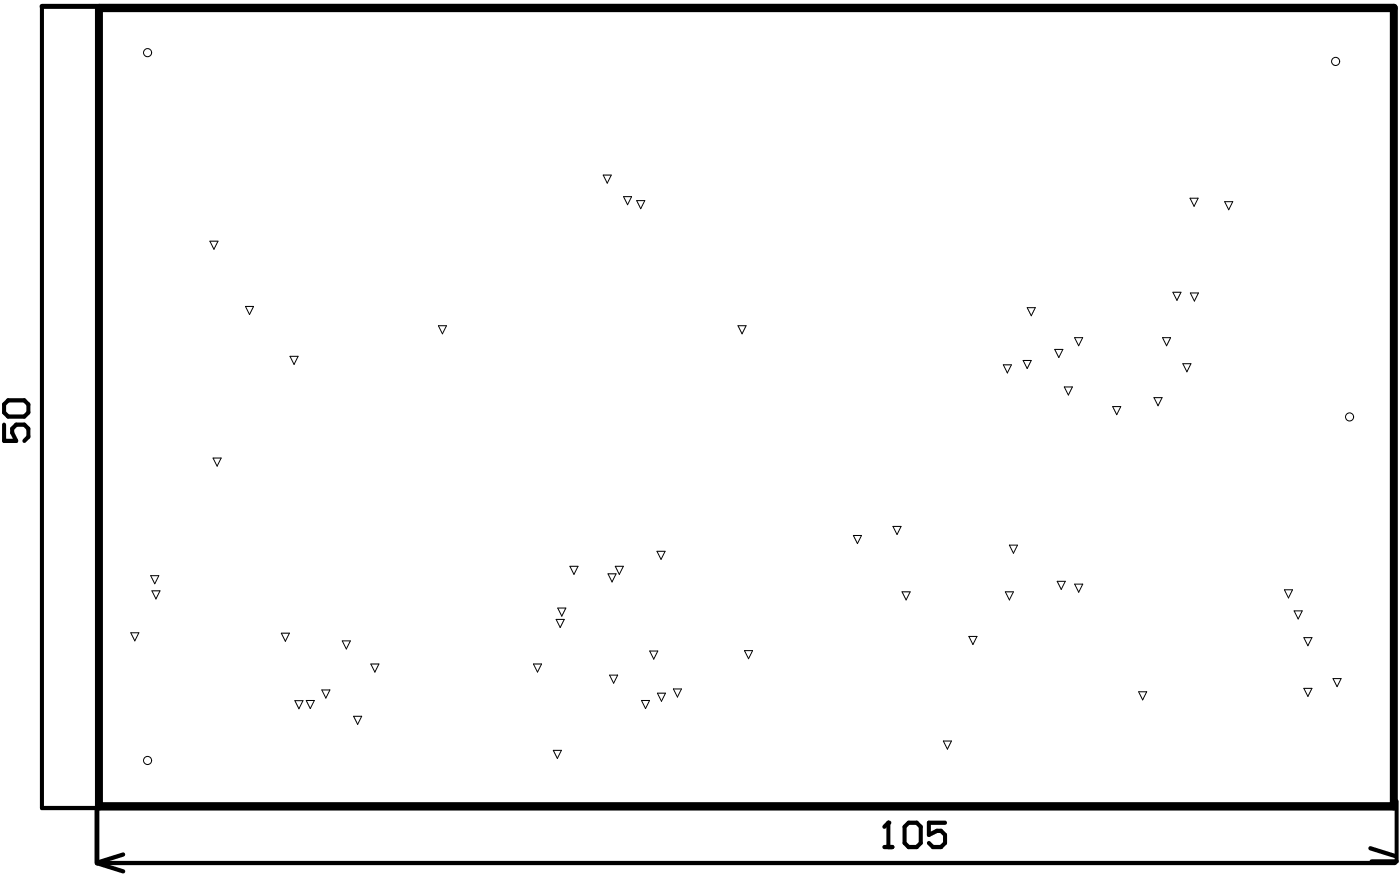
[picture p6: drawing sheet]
<svg xmlns="http://www.w3.org/2000/svg" width="292mm" height="182mm" viewBox="0 0 292 182" stroke-linecap="round" stroke-linejoin="round" font-family="sans-serif">
<g fill="none" stroke="#000" stroke-width=".21">
<path d="M125.9 36.5h1.6l-.8 1.7zM43.8 50.3h1.7l-.9 1.7zM130.1 41h1.7l-.9 1.7zM132.8 41.8h1.7l-.8 1.7zM248.3 41.3h1.7l-.9 1.7zM255.5 42h1.7l-.8 1.7zM51.2 63.9h1.7l-.8 1.7zM60.5 74.3h1.7l-.8 1.7zM91.5 67.9h1.7l-.9 1.7zM154 67.9h1.7l-.9 1.7zM209.3 76h1.7l-.8 1.7zM213.5 75.1h1.7l-.9 1.7z"/>
<path d="M214.3 64.1h1.7l-.8 1.7zM220.1 72.8h1.7l-.9 1.7zM224.2 70.4h1.7l-.8 1.7zM242.6 70.4h1.6l-.8 1.7zM244.7 60.9h1.7l-.8 1.7zM246.8 75.8h1.7l-.9 1.7zM248.4 61.1h1.6l-.8 1.7zM44.5 95.5h1.6l-.8 1.7zM222.1 80.7h1.6l-.8 1.6zM232.2 84.7h1.6l-.8 1.7zM240.8 82.9h1.7l-.9 1.7zM31.4 120h1.7l-.8 1.7z"/>
<path d="M118.9 118h1.7l-.8 1.7zM126.9 119.6h1.6l-.8 1.7zM128.4 118h1.7l-.9 1.7zM137.1 114.9h1.7l-.9 1.7zM178.1 111.6h1.6l-.8 1.7zM186.3 109.7h1.7l-.8 1.7zM210.6 113.6h1.7l-.9 1.7zM27.3 131.9h1.7l-.9 1.7zM31.7 123.2h1.7l-.9 1.6zM58.7 132h1.7l-.9 1.7zM71.4 133.6h1.7l-.8 1.7zM77.4 138.4h1.7l-.9 1.7z"/>
<path d="M111.3 138.4h1.7l-.9 1.7zM116 129.1h1.7l-.8 1.7zM116.4 126.7h1.7l-.9 1.7zM135.6 135.7h1.6l-.8 1.7zM155.3 135.6h1.7l-.8 1.7zM188.2 123.4h1.7l-.8 1.7zM202.1 132.7h1.7l-.8 1.6zM209.8 123.4h1.6l-.8 1.7zM220.6 121.2h1.7l-.9 1.7zM224.2 121.8h1.7l-.8 1.6zM268 122.9h1.7l-.9 1.7zM270 127.3h1.7l-.8 1.7z"/>
<path d="M272 132.9h1.7l-.8 1.7zM61.5 146.1h1.7l-.8 1.6zM63.9 146h1.7l-.9 1.7zM67.1 143.8h1.7l-.8 1.7zM73.8 149.3h1.7l-.9 1.7zM115.4 156.4h1.7l-.8 1.7zM127.2 140.7h1.7l-.9 1.7zM133.8 146h1.7l-.8 1.7zM137.2 144.5h1.7l-.9 1.7zM140.5 143.6h1.7l-.9 1.7zM196.8 154.5h1.7l-.8 1.6zM237.6 144.2h1.7l-.9 1.7z"/>
<path d="M272 143.5h1.7l-.8 1.7zM278.1 141.4h1.7l-.8 1.7z"/>
<circle cx="30.8" cy="11" r=".85"/>
<circle cx="278.7" cy="12.8" r=".85"/>
<circle cx="281.6" cy="86.9" r=".85"/>
<circle cx="30.8" cy="158.5" r=".85"/>
</g>
<path d="M8.7 1.3h11.7M20.2 168.2v11.7" fill="none" stroke="#000" stroke-width="1"/>
<path d="M8.7 1.3v167.1h11.6M.9 84.3l.8-.9h3.4l.8 .9v1.7l-.8 .8h-3.4l-.8-.8zM.9 88.5v3.4h2.5l-.9-1.7v-.8l.9-.9h1.7l.8 .9v1.7l-.8 .8M20.2 179.9h270.9M20.4 180l5.3 1.6M25.7 178.1l-5.1 1.6M184.5 176.6h1.7M184.5 172.3l.9-.8v5.1M189.6 171.5h1.7l.8 .8v3.4l-.8 .9h-1.7l-.9-.9v-3.4zM197.2 171.5h-3.4v2.5l1.7-.8h.8l.9 .8v1.7l-.9 .9h-1.7l-.8-.9M285.9 176.8l5.2 1.6M291.4 167v12.6h-5.2" fill="none" stroke="#000" stroke-width=".87"/>
<path d="M20.6 168.1v-166.4h270.2v166.4h-270.1" fill="none" stroke="#000" stroke-width="1.7"/>
<circle cx="185.4" cy="171.5" r=".43" fill="#000"/>
</svg>
